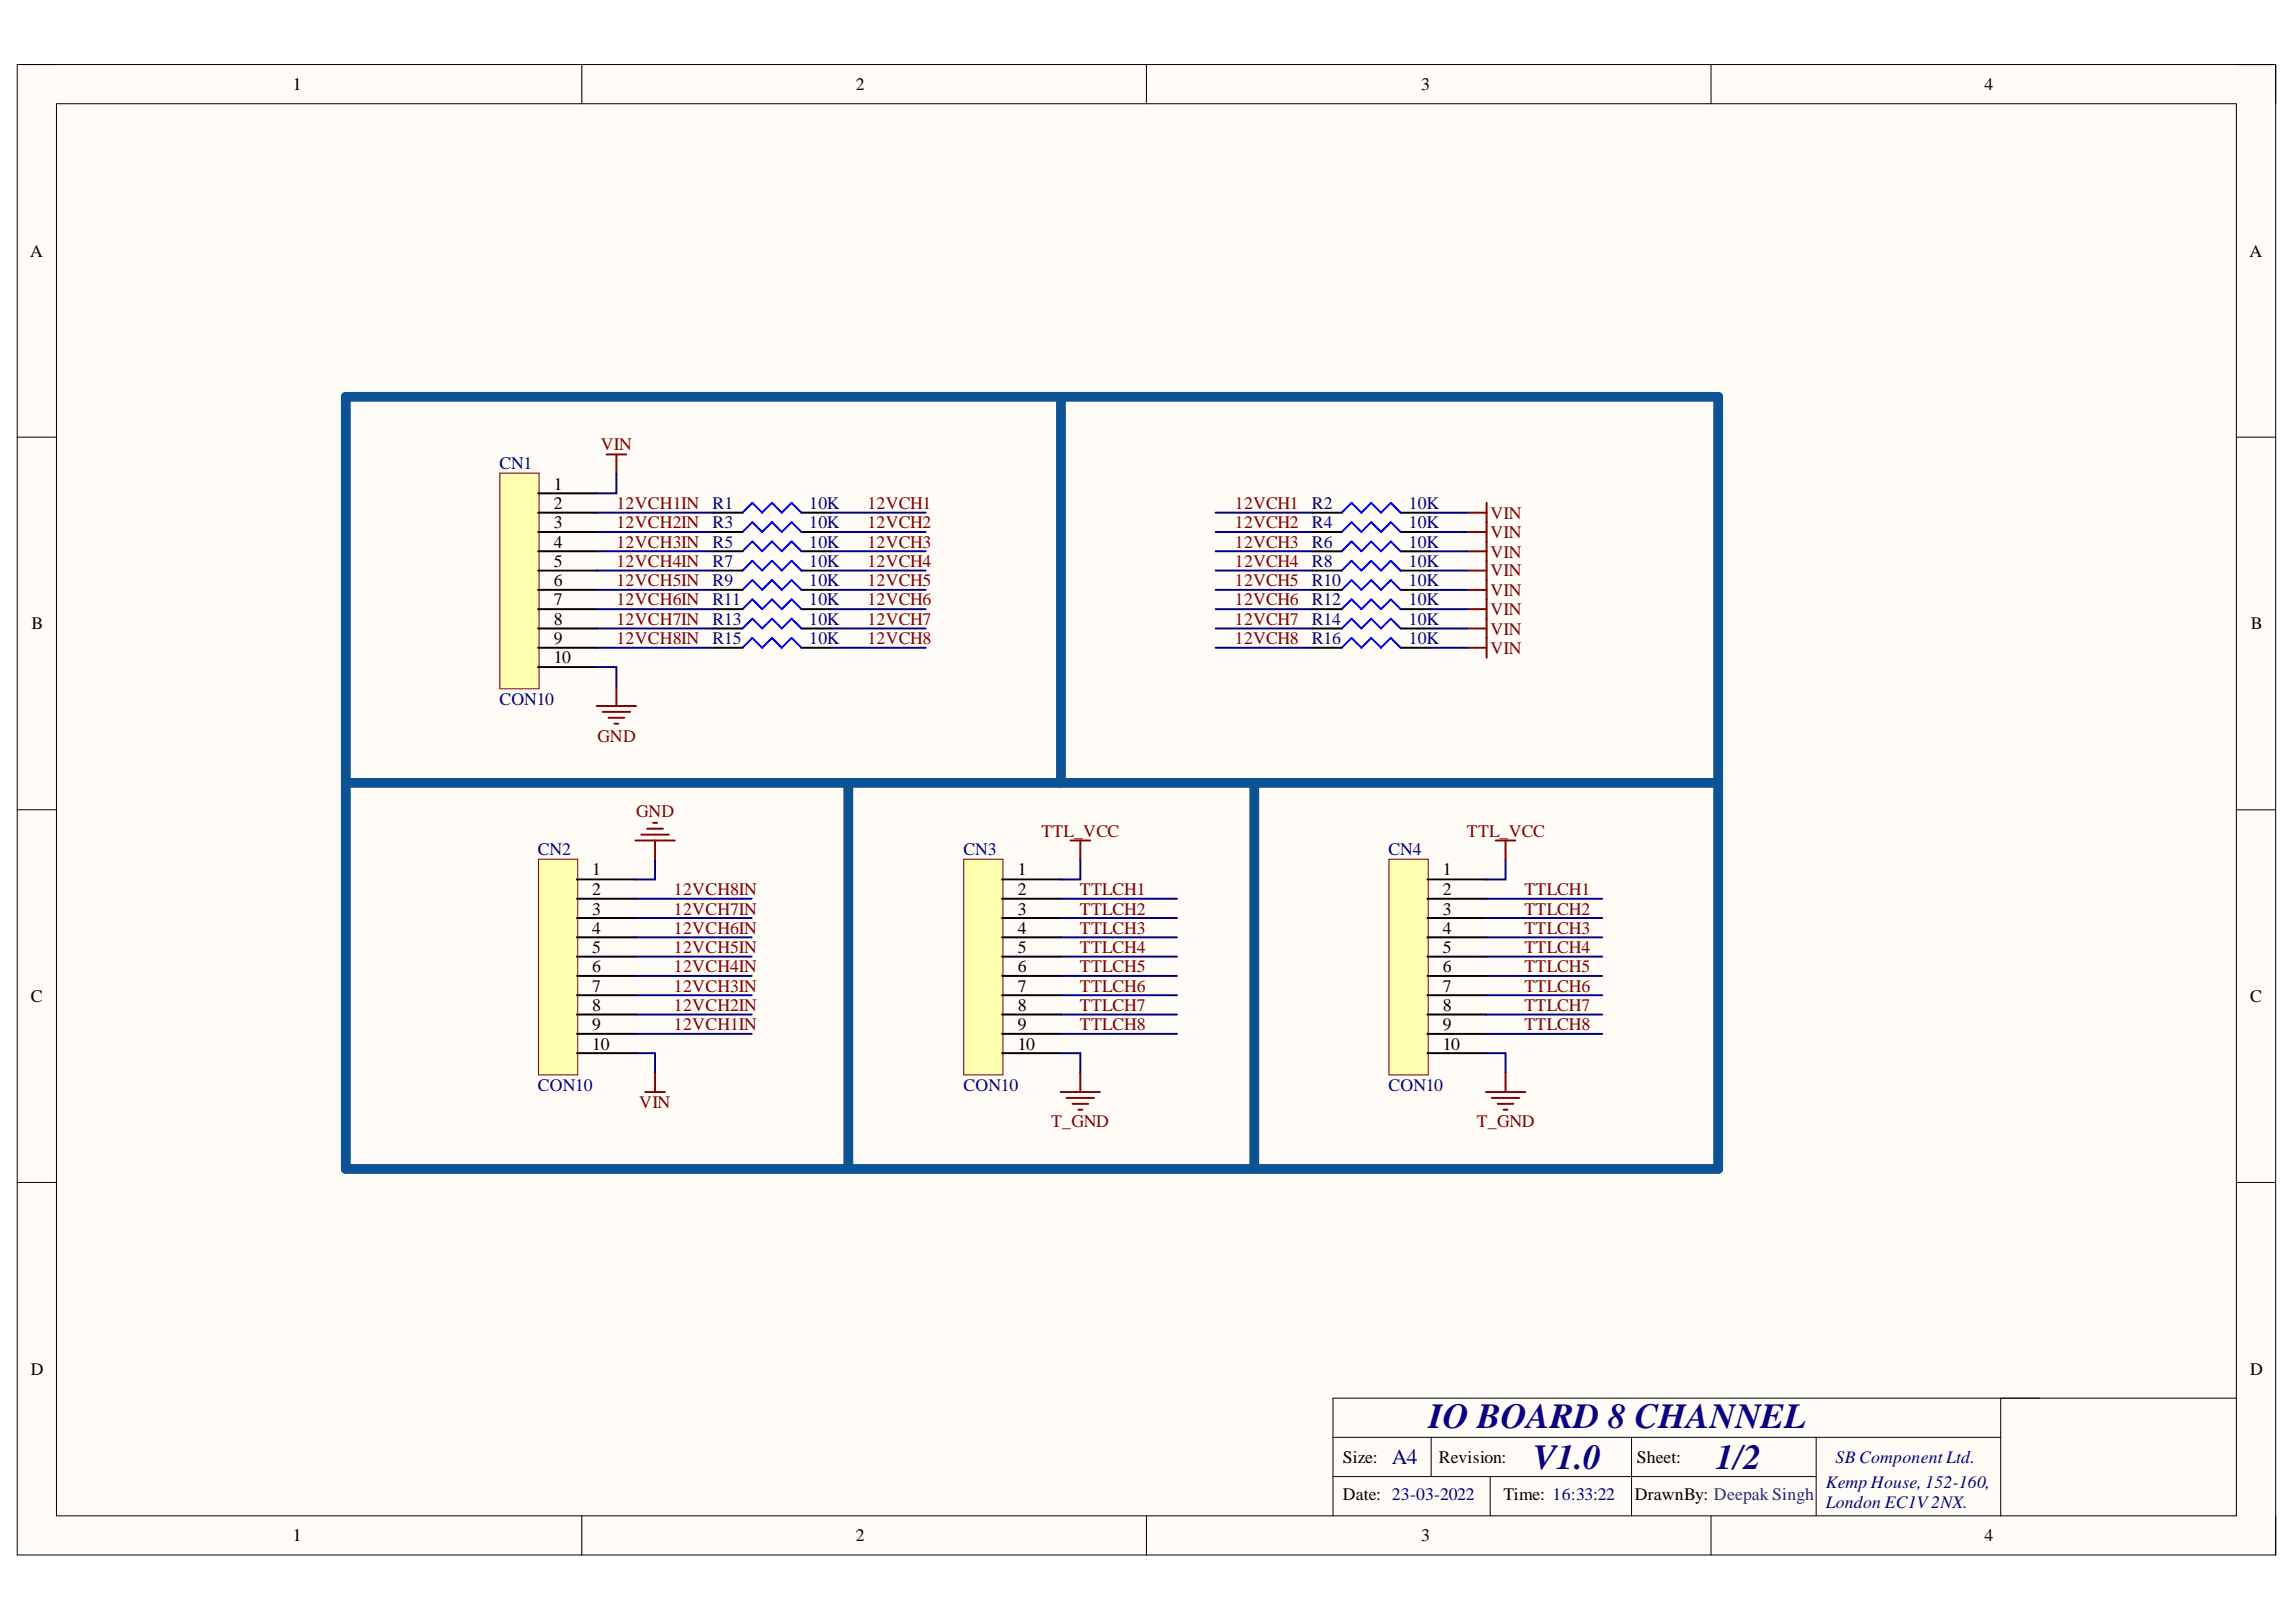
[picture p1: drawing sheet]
<svg xmlns="http://www.w3.org/2000/svg" width="297mm" height="210mm" viewBox="0 0 297 210" stroke-linecap="round" stroke-linejoin="round" font-family="sans-serif">
<defs><g id="words">
<g font-size="4.6" fill="#0c0087">
<text x="184.9" y="184.8">IO BOARD 8 CHANNEL</text>
<text x="198.3" y="190.1">V1.0</text>
<text x="222" y="190.1">1/2</text>
</g>
<text font-size="2.8" fill="#000080" x="180.1" y="189.5">A4</text>
<g font-size="2.3">
<text x="37.9" y="11.7">1</text>
<text x="110.7" y="11.7">2</text>
<text x="183.9" y="11.7">3</text>
<text x="256.8" y="11.7">4</text>
<text x="3.9" y="33.3">A</text>
<text x="291" y="33.3">A</text>
<text x="71.6" y="63.4">1</text>
<text x="71.6" y="65.9">2</text>
<text x="71.6" y="68.3">3</text>
<text x="71.6" y="70.9">4</text>
<text x="71.6" y="73.3">5</text>
<text x="71.6" y="75.9">6</text>
<text x="4.1" y="81.4">B</text>
<text x="71.6" y="78.3">7</text>
<text x="71.6" y="80.8">8</text>
<text x="71.6" y="83.4">9</text>
<text x="291.2" y="81.4">B</text>
<text x="71.6" y="85.8">10</text>
<text x="76.6" y="113.3">1</text>
<text x="131.7" y="113.3">1</text>
<text x="186.6" y="113.3">1</text>
<text x="76.6" y="115.8">2</text>
<text x="76.6" y="118.4">3</text>
<text x="131.7" y="115.8">2</text>
<text x="131.7" y="118.4">3</text>
<text x="186.6" y="115.8">2</text>
<text x="186.6" y="118.4">3</text>
<text x="76.6" y="120.8">4</text>
<text x="76.6" y="123.3">5</text>
<text x="76.6" y="125.8">6</text>
<text x="131.7" y="120.8">4</text>
<text x="131.7" y="123.3">5</text>
<text x="131.7" y="125.8">6</text>
<text x="186.6" y="120.8">4</text>
<text x="186.6" y="123.3">5</text>
<text x="186.6" y="125.8">6</text>
<text x="4" y="129.7">C</text>
<text x="76.6" y="128.3">7</text>
<text x="76.6" y="130.8">8</text>
<text x="131.7" y="128.3">7</text>
<text x="131.7" y="130.8">8</text>
<text x="186.6" y="128.3">7</text>
<text x="186.6" y="130.8">8</text>
<text x="291.1" y="129.7">C</text>
<text x="76.6" y="133.3">9</text>
<text x="76.6" y="135.8">10</text>
<text x="131.7" y="133.3">9</text>
<text x="131.7" y="135.8">10</text>
<text x="186.6" y="133.3">9</text>
<text x="186.6" y="135.8">10</text>
<text x="4" y="177.9">D</text>
<text x="291.1" y="177.9">D</text>
<text x="173.7" y="189.3">Size:</text>
<text x="186.1" y="189.3">Revision:</text>
<text x="211.8" y="189.3">Sheet:</text>
<text x="173.7" y="194.1">Date: 23-03-2022</text>
<text x="194.5" y="194.1">Time: 16:33:22</text>
<text x="211.5" y="194.1">DrawnBy: Deepak Singh</text>
<text x="37.9" y="199.5">1</text>
<text x="110.7" y="199.5">2</text>
<text x="183.9" y="199.5">3</text>
<text x="256.8" y="199.5">4</text>
</g>
<g font-size="2.3" fill="#800000">
<text x="77.7" y="58.3">VIN</text>
<text x="79.7" y="65.9">12VCH1IN</text>
<text x="112.2" y="65.9">12VCH1</text>
<text x="159.8" y="65.9">12VCH1</text>
<text x="79.7" y="68.3">12VCH2IN</text>
<text x="79.7" y="70.9">12VCH3IN</text>
<text x="112.2" y="68.3">12VCH2</text>
<text x="112.2" y="70.9">12VCH3</text>
<text x="159.8" y="68.3">12VCH2</text>
<text x="159.8" y="70.9">12VCH3</text>
<text x="192.8" y="67.2">VIN</text>
<text x="192.8" y="69.6">VIN</text>
<text x="79.7" y="73.3">12VCH4IN</text>
<text x="79.7" y="75.9">12VCH5IN</text>
<text x="112.2" y="73.3">12VCH4</text>
<text x="112.2" y="75.9">12VCH5</text>
<text x="159.8" y="73.3">12VCH4</text>
<text x="159.8" y="75.9">12VCH5</text>
<text x="192.8" y="72.1">VIN</text>
<text x="192.8" y="77.1">VIN</text>
<text x="192.8" y="74.6">VIN</text>
<text x="79.7" y="78.3">12VCH6IN</text>
<text x="79.7" y="80.8">12VCH7IN</text>
<text x="79.7" y="83.4">12VCH8IN</text>
<text x="112.2" y="78.3">12VCH6</text>
<text x="112.2" y="80.8">12VCH7</text>
<text x="112.2" y="83.4">12VCH8</text>
<text x="159.8" y="78.3">12VCH6</text>
<text x="159.8" y="80.8">12VCH7</text>
<text x="159.8" y="83.4">12VCH8</text>
<text x="192.8" y="79.6">VIN</text>
<text x="192.8" y="82.1">VIN</text>
<text x="192.8" y="84.7">VIN</text>
<text x="77.3" y="96">GND</text>
<text x="82.3" y="105.8">GND</text>
<text x="134.7" y="108.3">TTL_VCC</text>
<text x="189.8" y="108.3">TTL_VCC</text>
<text x="87.2" y="118.4">12VCH7IN</text>
<text x="87.2" y="115.8">12VCH8IN</text>
<text x="139.7" y="115.8">TTLCH1</text>
<text x="139.7" y="118.4">TTLCH2</text>
<text x="197.2" y="118.4">TTLCH2</text>
<text x="197.2" y="115.8">TTLCH1</text>
<text x="87.2" y="125.8">12VCH4IN</text>
<text x="87.2" y="123.3">12VCH5IN</text>
<text x="87.2" y="120.8">12VCH6IN</text>
<text x="139.7" y="120.8">TTLCH3</text>
<text x="139.7" y="123.3">TTLCH4</text>
<text x="139.7" y="125.8">TTLCH5</text>
<text x="197.2" y="120.8">TTLCH3</text>
<text x="197.2" y="123.3">TTLCH4</text>
<text x="197.2" y="125.8">TTLCH5</text>
<text x="87.2" y="130.8">12VCH2IN</text>
<text x="87.2" y="128.3">12VCH3IN</text>
<text x="139.7" y="128.3">TTLCH6</text>
<text x="139.7" y="130.8">TTLCH7</text>
<text x="197.2" y="128.3">TTLCH6</text>
<text x="197.2" y="130.8">TTLCH7</text>
<text x="87.2" y="133.3">12VCH1IN</text>
<text x="139.7" y="133.3">TTLCH8</text>
<text x="197.2" y="133.3">TTLCH8</text>
<text x="82.7" y="143.4">VIN</text>
<text x="136" y="145.9">T_GND</text>
<text x="191" y="145.9">T_GND</text>
</g>
<g font-size="2.3" fill="#000080">
<text x="64.6" y="60.7">CN1</text>
<text x="92.2" y="65.9">R1</text>
<text x="104.7" y="65.9">10K</text>
<text x="169.7" y="65.9">R2</text>
<text x="182.2" y="65.9">10K</text>
<text x="92.2" y="68.3">R3</text>
<text x="92.2" y="70.9">R5</text>
<text x="104.7" y="68.3">10K</text>
<text x="104.7" y="70.9">10K</text>
<text x="169.7" y="68.3">R4</text>
<text x="169.7" y="70.9">R6</text>
<text x="182.2" y="68.3">10K</text>
<text x="182.2" y="70.9">10K</text>
<text x="92.2" y="73.3">R7</text>
<text x="92.2" y="75.9">R9</text>
<text x="104.7" y="73.3">10K</text>
<text x="104.7" y="75.9">10K</text>
<text x="169.7" y="75.9">R10</text>
<text x="169.7" y="73.3">R8</text>
<text x="182.2" y="75.9">10K</text>
<text x="182.2" y="73.3">10K</text>
<text x="92.2" y="78.3">R11</text>
<text x="92.2" y="80.8">R13</text>
<text x="92.2" y="83.4">R15</text>
<text x="104.7" y="78.3">10K</text>
<text x="104.7" y="80.8">10K</text>
<text x="104.7" y="83.4">10K</text>
<text x="169.7" y="78.3">R12</text>
<text x="169.7" y="80.8">R14</text>
<text x="169.7" y="83.4">R16</text>
<text x="182.2" y="78.3">10K</text>
<text x="182.2" y="80.8">10K</text>
<text x="182.2" y="83.4">10K</text>
<text x="64.6" y="91.2">CON10</text>
<text x="69.6" y="110.7">CN2</text>
<text x="124.7" y="110.7">CN3</text>
<text x="179.6" y="110.7">CN4</text>
<text x="69.6" y="141.2">CON10</text>
<text x="124.7" y="141.2">CON10</text>
<text x="179.6" y="141.2">CON10</text>
<text x="237.5" y="189.3">SB Component Ltd.</text>
<text x="236.2" y="192.6">KempHouse, 152-160,</text>
<text x="236.2" y="195.2">London EC1V2NX.</text>
</g>
</g></defs>
<path d="M2.2 8.4h292.2v192.8h-292.2z" fill-rule="evenodd" fill="#fffcf8"/>
<path d="M2.2 8.4h292.2v192.8h-292.2z" fill="none" stroke="#000" stroke-width=".13"/>
<path d="M7.3 13.4h282v182.8h-282z" fill-rule="evenodd" fill="#fffcf8"/>
<g fill="none" stroke="#000" stroke-width=".13">
<path d="M2.2 8.3h5.1M7.3 13.4h282v182.8h-282zM75.3 8.3v5.1M148.3 8.3v5.1M221.4 8.4v5M289.3 8.4h5.1v5M2.2 56.6h5.1M289.3 56.6h5.1M2.2 104.8h5.1M289.3 104.8h5.1M2.2 153h5.1M289.3 153h5.1"/>
<path d="M75.3 196.2v5M148.3 196.2v5M172.4 186h86.4M172.4 191.1h62.6M185.2 186v5.1M192.8 191.1v5.1M211.1 186v10.2M221.4 196.2v5M235 186v10.2M258.8 180.9v15.3M289.3 180.9h-116.9v15.3M294.4 196.2v5"/>
</g>
<path d="M64.7 61.2h5v27.9h-5z" fill-rule="evenodd" fill="#ffffb0"/>
<path d="M64.7 61.2h5v27.9h-5z" fill="none" stroke="#800000" stroke-width=".13"/>
<g fill="none" stroke="#000" stroke-width=".25">
<path d="M69.6 63.8h7.6M69.6 66.3h7.6M69.6 68.8h7.6M69.6 71.3h7.6M69.6 73.8h7.6M69.6 76.3h7.6M69.6 78.8h7.6M92.3 66.3h3.8M92.3 68.8h3.8M92.3 71.3h3.8M92.3 73.8h3.8M92.3 76.3h3.8"/>
<path d="M92.3 78.8h3.8M103.7 66.3h3.8M103.7 68.8h3.8M103.7 71.3h3.8M103.7 73.8h3.8M103.7 76.3h3.8M103.7 78.8h3.8M69.6 81.3h7.6M69.6 83.8h7.6M69.6 86.3h7.6M92.3 81.3h3.8M92.3 83.8h3.8"/>
<path d="M103.7 81.3h3.8M103.7 83.8h3.8"/>
</g>
<path d="M96.1 66.3l1.2-1.2 1.3 1.2 1.3-1.2 1.2 1.2 1.3-1.2 1.3 1.2M96.1 68.8l1.2-1.2 1.3 1.2 1.3-1.2 1.2 1.2 1.3-1.2 1.3 1.2M96.1 71.3l1.2-1.2 1.3 1.2 1.3-1.2 1.2 1.2 1.3-1.2 1.3 1.2M96.1 73.8l1.2-1.2 1.3 1.2 1.3-1.2 1.2 1.2 1.3-1.2 1.3 1.2M96.1 76.3l1.2-1.2 1.3 1.2 1.3-1.2 1.2 1.2 1.3-1.2 1.3 1.2M96.1 78.8l1.2-1.2 1.3 1.2 1.3-1.2 1.2 1.2 1.3-1.2 1.3 1.2M96.1 81.3l1.2-1.2 1.3 1.2 1.3-1.2 1.2 1.2 1.3-1.2 1.3 1.2M96.1 83.8l1.2-1.2 1.3 1.2 1.3-1.2 1.2 1.2 1.3-1.2 1.3 1.2" fill="none" stroke="#00f" stroke-width=".25"/>
<path d="M82.2 108.8h5.1M83 108h3.5M83.7 107.2h2.1M84.5 106.5h.5M84.7 108.8v2.5M84.7 138.8v2.5M83.5 141.3h2.5" fill="none" stroke="#800000" stroke-width=".25"/>
<path d="M69.7 111.2h5v27.9h-5z" fill-rule="evenodd" fill="#ffffb0"/>
<path d="M69.7 111.2h5v27.9h-5z" fill="none" stroke="#800000" stroke-width=".13"/>
<g fill="none" stroke="#000" stroke-width=".25">
<path d="M169.8 66.4h3.8M169.8 68.8h3.8M169.8 71.3h3.8M169.8 76.3h3.8M169.8 78.8h3.8M169.8 73.8h3.8M181.2 66.4h3.8M181.2 68.8h3.8M181.2 71.3h3.8M181.2 76.3h3.8M181.2 78.8h3.8M181.2 73.8h3.8"/>
<path d="M169.8 81.3h3.8M169.8 83.8h3.8M181.2 81.3h3.8M181.2 83.8h3.8M74.6 113.8h7.6M74.6 116.3h7.6M74.6 118.8h7.6M74.6 121.3h7.6M74.6 123.8h7.6M74.6 126.3h7.6M74.6 128.8h7.6M74.6 131.3h7.6"/>
<path d="M74.6 133.8h7.6M74.6 136.3h7.6"/>
</g>
<path d="M173.6 66.4l1.2-1.3 1.3 1.3 1.3-1.3 1.3 1.3 1.2-1.3 1.3 1.3M173.6 68.8l1.2-1.2 1.3 1.2 1.3-1.2 1.3 1.2 1.2-1.2 1.3 1.2M173.6 71.3l1.2-1.2 1.3 1.2 1.3-1.2 1.3 1.2 1.2-1.2 1.3 1.2M173.6 76.3l1.2-1.2 1.3 1.2 1.3-1.2 1.3 1.2 1.2-1.2 1.3 1.2M173.6 78.8l1.2-1.2 1.3 1.2 1.3-1.2 1.3 1.2 1.2-1.2 1.3 1.2M173.6 73.8l1.2-1.2 1.3 1.2 1.3-1.2 1.3 1.2 1.2-1.2 1.3 1.2M173.6 81.3l1.2-1.2 1.3 1.2 1.3-1.2 1.3 1.2 1.2-1.2 1.3 1.2M173.6 83.8l1.2-1.2 1.3 1.2 1.3-1.2 1.3 1.2 1.2-1.2 1.3 1.2" fill="none" stroke="#00f" stroke-width=".25"/>
<path d="M189.8 66.4h2.5M189.8 68.8h2.5M189.8 71.3h2.5M189.8 76.3h2.5M189.8 78.8h2.5M189.8 73.8h2.5M192.3 65.1v20M189.8 81.3h2.5M189.8 83.8h2.5" fill="none" stroke="#800000" stroke-width=".25"/>
<path d="M124.7 111.2h5.1v27.9h-5.1z" fill-rule="evenodd" fill="#ffffb0"/>
<path d="M124.7 111.2h5.1v27.9h-5.1z" fill="none" stroke="#800000" stroke-width=".13"/>
<path d="M129.6 113.8h7.7M129.6 116.3h7.7M129.6 118.8h7.7M129.6 121.3h7.7M129.6 123.8h7.7M129.6 126.3h7.7M129.6 128.8h7.7M129.6 131.3h7.7M129.6 133.8h7.7M129.6 136.3h7.7" fill="none" stroke="#000" stroke-width=".25"/>
<path d="M179.7 111.2h5.1v27.9h-5.1z" fill-rule="evenodd" fill="#ffffb0"/>
<path d="M179.7 111.2h5.1v27.9h-5.1z" fill="none" stroke="#800000" stroke-width=".13"/>
<path d="M184.7 113.8h7.6M184.7 116.3h7.6M184.7 118.8h7.6M184.7 121.3h7.6M184.7 123.8h7.6M184.7 126.3h7.6M184.7 128.8h7.6M184.7 131.3h7.6M184.7 133.8h7.6M184.7 136.3h7.6" fill="none" stroke="#000" stroke-width=".25"/>
<path d="M44.7 51.4h177.6v99.9h-177.6zM137.3 51.4v49.9M44.7 101.3h177.6M109.8 101.3v50M162.3 101.3v50" fill="none" stroke="#0b5394" stroke-width="1.3"/>
<g fill="none" stroke="#800000" stroke-width=".25">
<path d="M78.5 58.8h2.5M79.7 58.8v2.5M77.2 91.4h5.1M78 92.1h3.5M78.7 92.9h2.1M79.5 93.6h.5M79.7 88.8v2.6M138.5 108.8h2.5M139.8 108.8v2.5M193.5 108.8h2.5M194.8 108.8v2.5M139.8 138.8v2.5"/>
<path d="M194.8 138.8v2.5M137.2 141.3h5.1M138 142.1h3.5M138.7 142.8h2.1M139.5 143.6h.5M192.2 141.3h5.1M193 142.1h3.6M193.8 142.8h2M194.5 143.6h.5"/>
</g>
<g fill="none" stroke="#000080" stroke-width=".25">
<path d="M77.2 66.3h15.1M77.2 68.8h15.1M77.2 71.3h15.1M77.2 73.8h15.1M77.2 76.3h15.1M77.2 78.8h15.1M79.7 61.3v2.5h-2.5M107.5 66.3h12.3M107.5 68.8h12.3M107.5 71.3h12.3M107.5 73.8h12.3M107.5 76.3h12.3"/>
<path d="M107.5 78.8h12.3M157.3 66.3h12.5M157.3 68.8h12.5M157.3 71.3h12.5M157.3 73.8h12.5M157.3 76.3h12.5M157.3 78.8h12.5M185 66.4h4.8M185 68.8h4.8M185 71.3h4.8M185 73.8h4.8M185 76.3h4.8"/>
<path d="M185 78.8h4.8M77.2 86.3h2.5v2.5M77.2 81.3h15.1M77.2 83.8h15.1M107.5 81.3h12.3M107.5 83.8h12.3M157.3 81.3h12.5M157.3 83.8h12.5M185 81.3h4.8M185 83.8h4.8M82.2 116.3h15.1M82.2 118.8h15.1"/>
<path d="M84.7 111.3v2.5h-2.5M137.3 116.3h15M137.3 118.8h15M139.8 111.3v2.5h-2.5M192.3 116.3h15M192.3 118.8h15M194.8 111.3v2.5h-2.5M82.2 136.3h2.5v2.5M82.2 121.3h15.1M82.2 123.8h15.1M82.2 126.3h15.1M82.2 128.8h15.1"/>
<path d="M82.2 131.3h15.1M82.2 133.8h15.1M137.3 136.3h2.5v2.5M137.3 121.3h15M137.3 123.8h15M137.3 126.3h15M137.3 128.8h15M137.3 131.3h15M137.3 133.8h15M192.3 136.3h2.5v2.5M192.3 123.8h15M192.3 126.3h15"/>
<path d="M192.3 128.8h15M192.3 131.3h15M192.3 133.8h15M192.3 121.3h15"/>
</g>
<use href="#words"/>
</svg>
